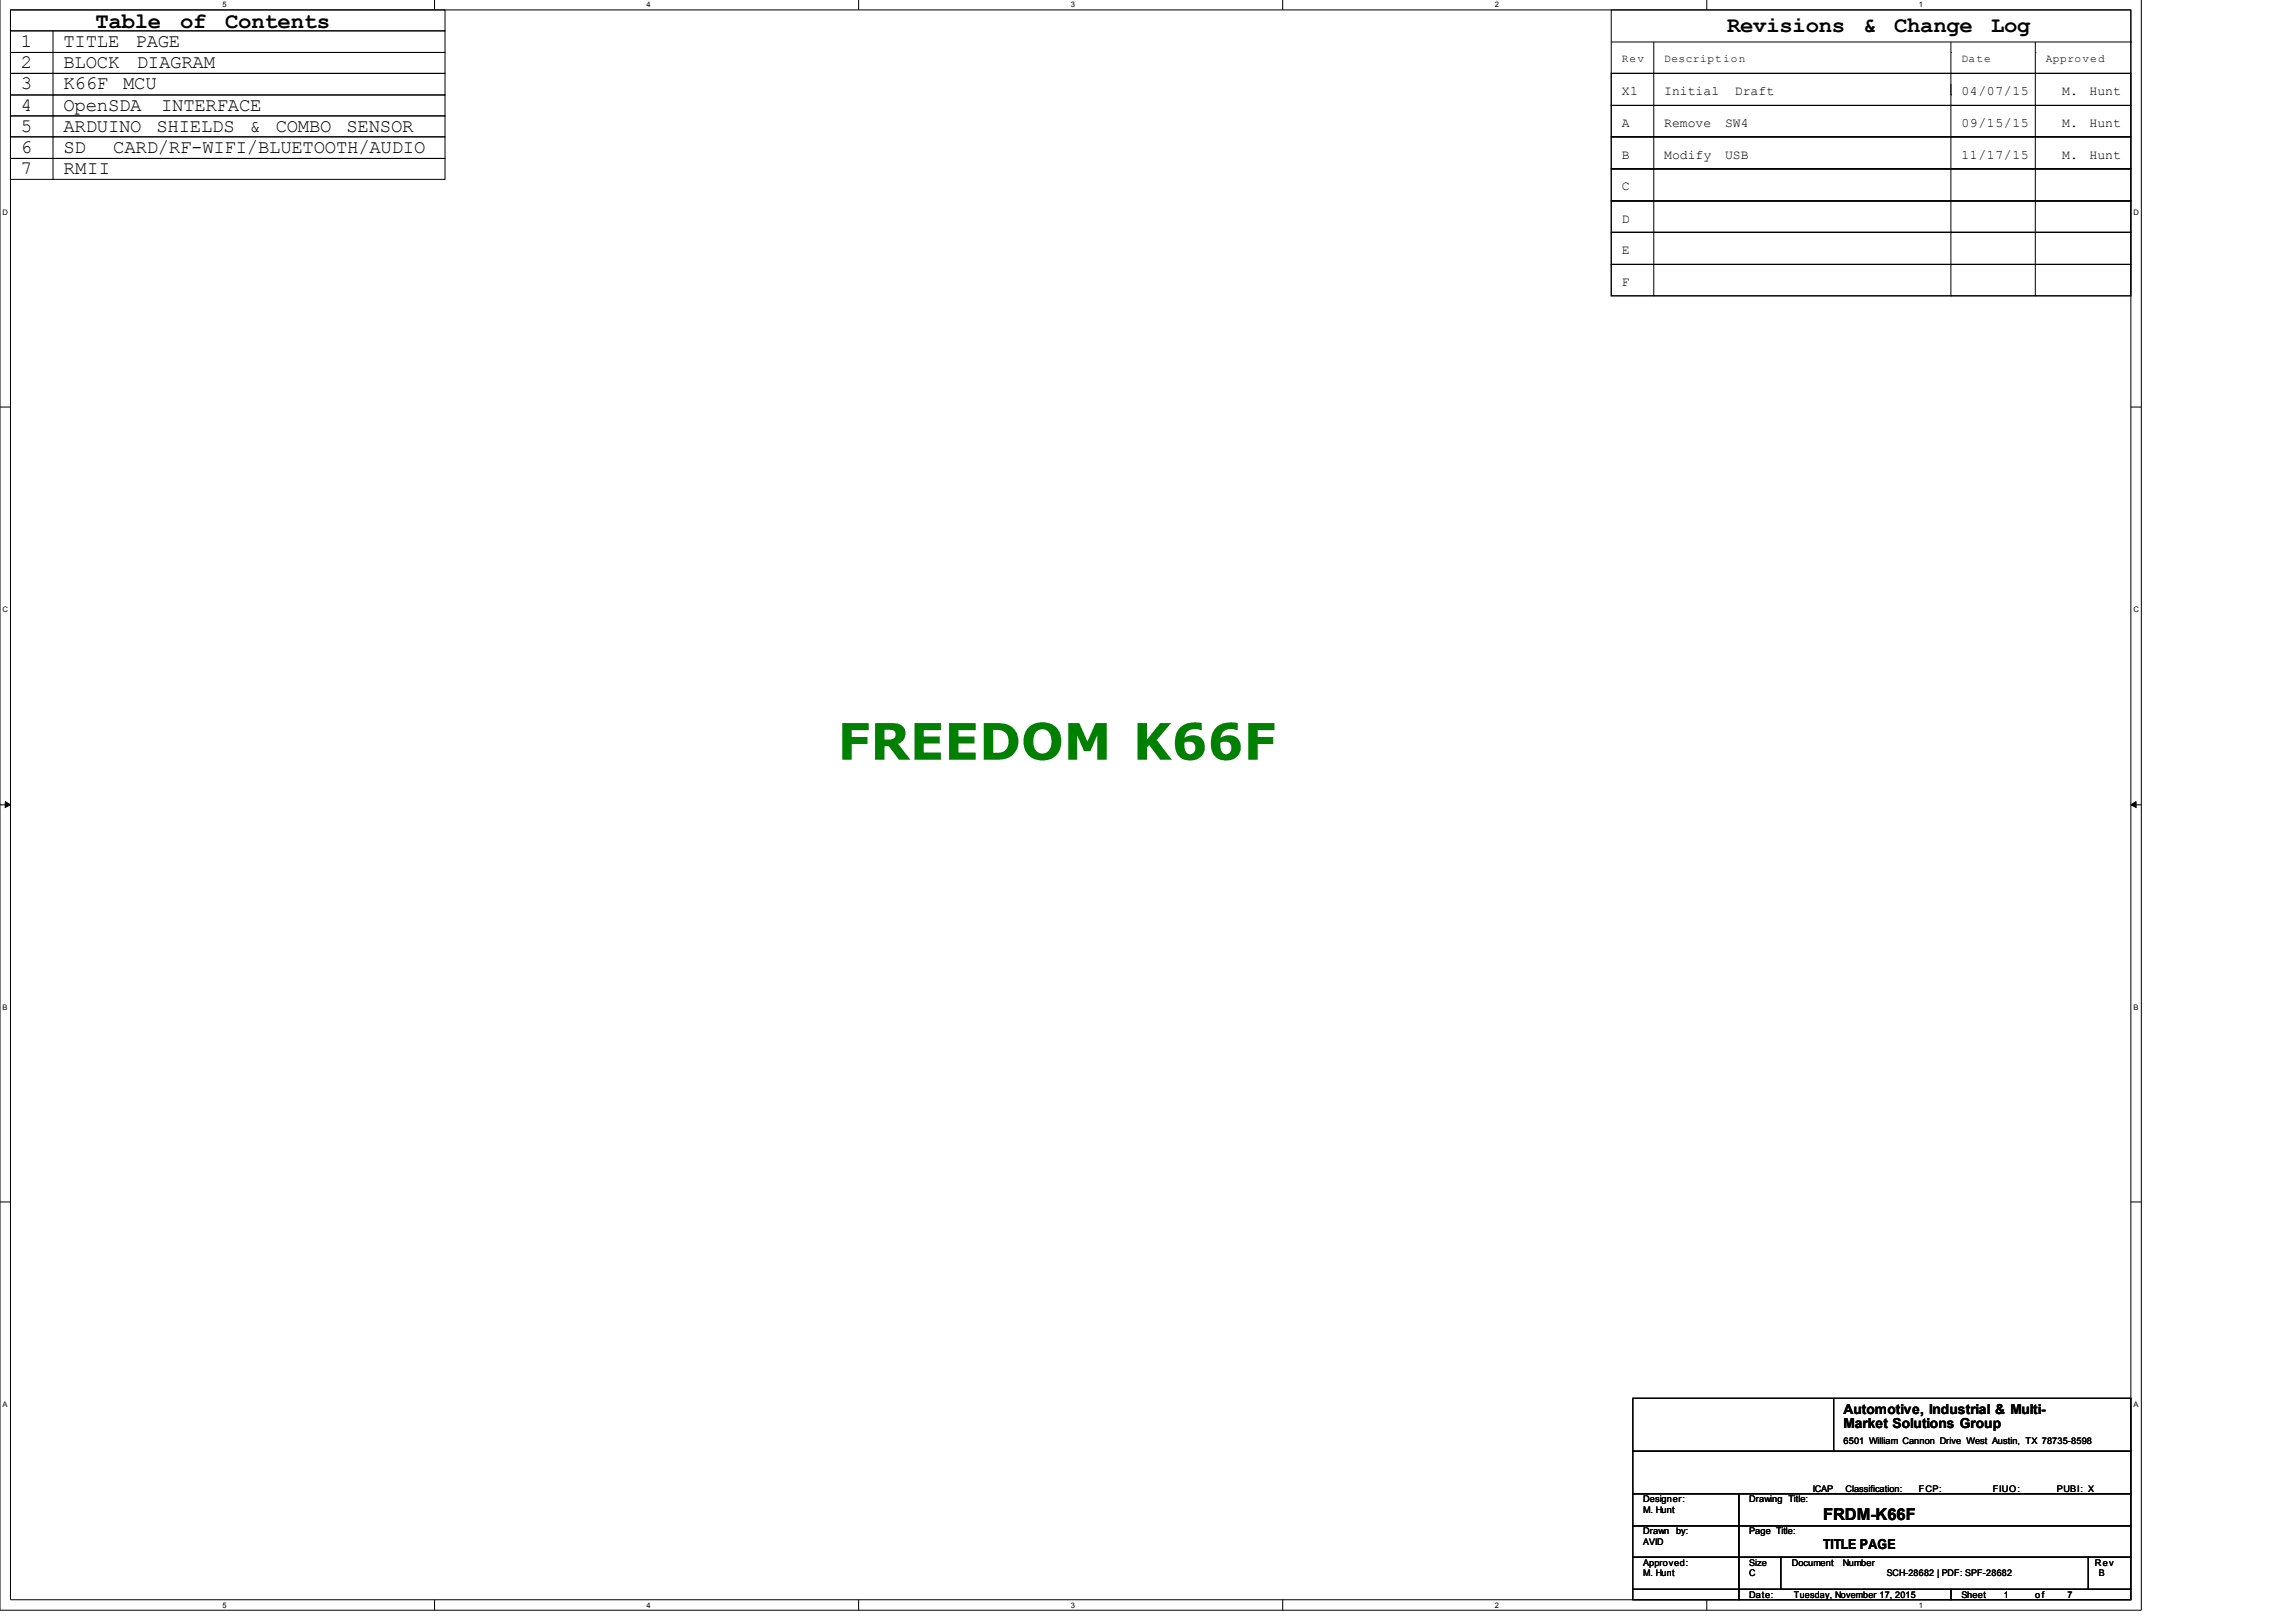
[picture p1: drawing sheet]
<svg xmlns="http://www.w3.org/2000/svg" width="297mm" height="210mm" viewBox="0 0 297 210" stroke-linecap="round" stroke-linejoin="round" font-family="sans-serif">
<defs><g id="words">
<text font-size="6.5" fill="#008000" x="108.4" y="98.3">FREEDOM K66F</text>
<g font-size="2.9">
<text x="12.4" y="3.6">Table</text>
<text x="23.3" y="3.6">of</text>
<text x="29.1" y="3.6">Contents</text>
<text x="223.4" y="4.1">Revisions</text>
<text x="241" y="4.1">&amp;</text>
<text x="245" y="4.1">Change</text>
<text x="257.6" y="4.1">Log</text>
</g>
<g font-size="2.5">
<text x="2.7" y="6">1</text>
<text x="2.7" y="8.8">2</text>
<text x="2.7" y="11.5">3</text>
<text x="8.2" y="8.8">BLOCK</text>
<text x="8.2" y="6">TITLE</text>
<text x="8.2" y="11.5">K66F</text>
<text x="15.9" y="11.5">MCU</text>
<text x="17.5" y="6">PAGE</text>
<text x="17.7" y="8.8">DIAGRAM</text>
<text x="2.7" y="17">5</text>
<text x="2.7" y="14.3">4</text>
<text x="8.2" y="14.3">OpenSDA</text>
<text x="8.2" y="17">ARDUINO</text>
<text x="20.2" y="17">SHIELDS</text>
<text x="20.8" y="14.3">INTERFACE</text>
<text x="32.3" y="17">&amp;</text>
<text x="35.7" y="17">COMBO</text>
<text x="44.8" y="17">SENSOR</text>
<text x="2.7" y="19.7">6</text>
<text x="2.7" y="22.5">7</text>
<text x="8.2" y="19.7">SD</text>
<text x="8.2" y="22.5">RMII</text>
<text x="14.7" y="19.7">CARD/RF-WIFI/BLUETOOTH/AUDIO</text>
</g>
<text font-size="2.1" x="235.9" y="196.7">FRDM-K66F</text>
<g font-size="1.8">
<text x="238.5" y="183">Automotive, Industrial &amp; Multi-</text>
<text x="238.5" y="184.8">Market Solutions Group</text>
<text x="235.9" y="200.4">TITLE PAGE</text>
</g>
<g font-size="1.7">
<text x="209.8" y="12.3">X1</text>
<text x="209.8" y="16.4">A</text>
<text x="215.3" y="12.3">Initial</text>
<text x="215.3" y="16.4">Remove</text>
<text x="223.2" y="16.4">SW4</text>
<text x="224.5" y="12.3">Draft</text>
<text x="253.7" y="12.3">04/07/15</text>
<text x="253.7" y="16.4">09/15/15</text>
<text x="266.8" y="12.3">M.</text>
<text x="266.8" y="16.4">M.</text>
<text x="270.3" y="12.3">Hunt</text>
<text x="270.3" y="16.4">Hunt</text>
<text x="209.8" y="20.6">B</text>
<text x="215.3" y="20.6">Modify</text>
<text x="223.2" y="20.6">USB</text>
<text x="253.7" y="20.6">11/17/15</text>
<text x="266.8" y="20.6">M.</text>
<text x="270.3" y="20.6">Hunt</text>
<text x="209.8" y="24.7">C</text>
<text x="209.8" y="28.8">D</text>
<text x="209.8" y="32.9">E</text>
<text x="209.8" y="37">F</text>
</g>
<g font-size="1.4">
<text x="209.8" y="8.1">Rev</text>
<text x="215.3" y="8.1">Description</text>
<text x="253.7" y="8.1">Date</text>
<text x="264.7" y="8.1">Approved</text>
</g>
<g font-size="1.2">
<text x="238.5" y="186.9">6501 William Cannon Drive West Austin, TX 78735-8598</text>
<text x="212.6" y="194.4">Designer:</text>
<text x="212.6" y="195.8">M. Hunt</text>
<text x="226.3" y="194.4">Drawing Title:</text>
<text x="234.5" y="193.1">ICAP</text>
<text x="238.8" y="193.1">Classification:</text>
<text x="248.2" y="193.1">FCP: ____</text>
<text x="257.8" y="193.1">FIUO: ____</text>
<text x="266.1" y="193.1">PUBI: X</text>
<text x="212.6" y="198.6">Drawn</text>
<text x="212.6" y="202.6">Approved:</text>
<text x="212.6" y="204">M. Hunt</text>
<text x="212.6" y="199.9">AVID</text>
<text x="216.8" y="198.6">by:</text>
<text x="226.3" y="202.6">Size</text>
<text x="226.3" y="198.6">Page Title:</text>
<text x="226.3" y="204">C</text>
<text x="231.8" y="202.6">Document</text>
<text x="238.4" y="202.6">Number</text>
<text x="244.1" y="204">SCH-28682 | PDF: SPF-28682</text>
<text x="271" y="202.6">Rev</text>
<text x="271.5" y="204">B</text>
<text x="226.3" y="206.8">Date:</text>
<text x="232.1" y="206.8">Tuesday, November 17, 2015</text>
<text x="253.7" y="206.8">Sheet</text>
<text x="259.2" y="206.8">1</text>
<text x="263.3" y="206.8">of</text>
<text x="267.5" y="206.8">7</text>
</g>
<g font-size="1">
<text x="28.8" y=".9">5</text>
<text x="83.7" y=".9">4</text>
<text x="138.5" y=".9">3</text>
<text x="193.4" y=".9">2</text>
<text x="248.2" y=".9">1</text>
<text x=".3" y="27.8">D</text>
<text x="276" y="27.8">D</text>
<text x=".3" y="79.2">C</text>
<text x="276" y="79.2">C</text>
<text x=".3" y="130.7">B</text>
<text x="276" y="130.7">B</text>
<text x=".3" y="182">A</text>
<text x="276" y="182">A</text>
<text x="28.8" y="208">5</text>
<text x="83.7" y="208">4</text>
<text x="138.5" y="208">3</text>
<text x="193.4" y="208">2</text>
<text x="248.2" y="208">1</text>
</g>
</g></defs>
<path d="M0 -.1v208.5h277v-208.5M1.4 1.3h274.3v205.7h-274.3z" fill="none" stroke="#000" stroke-width=".13"/>
<g fill="#fff">
<path d="M28.8 .1h.4v1h-.4z"/>
<path d="M28.8 207.2h.4v1h-.4z"/>
</g>
<path d="M56.2 -.1v1.4M56.2 207v1.4" fill="none" stroke="#000" stroke-width=".13"/>
<g fill="#fff">
<path d="M83.7 .1h.4v1h-.4z"/>
<path d="M83.7 207.2h.4v1h-.4z"/>
</g>
<path d="M111.1 -.1v1.4M111.1 207v1.4" fill="none" stroke="#000" stroke-width=".13"/>
<g fill="#fff">
<path d="M138.5 .1h.4v1h-.4z"/>
<path d="M138.5 207.2h.4v1h-.4z"/>
</g>
<path d="M165.9 -.1v1.4M165.9 207v1.4" fill="none" stroke="#000" stroke-width=".13"/>
<g fill="#fff">
<path d="M193.4 .1h.4v1h-.4z"/>
<path d="M193.4 207.2h.4v1h-.4z"/>
</g>
<path d="M220.8 -.1v1.4M220.8 207v1.4" fill="none" stroke="#000" stroke-width=".13"/>
<g fill="#fff">
<path d="M248.2 .1h.5v1h-.5z"/>
<path d="M248.2 207.2h.5v1h-.5z"/>
<path d="M.3 26.9h.5v1.1h-.5z"/>
<path d="M276 26.9h.5v1.1h-.5z"/>
<path d="M.3 78.3h.5v1h-.5z"/>
<path d="M276 78.3h.5v1h-.5z"/>
</g>
<path d="M0 52.7h1.4M275.7 52.7h1.3" fill="none" stroke="#000" stroke-width=".13"/>
<g fill="#fff">
<path d="M.3 129.8h.5v1h-.5z"/>
<path d="M276 129.8h.5v1h-.5z"/>
</g>
<path d="M0 104.2h1.4M275.7 104.2h1.3" fill="none" stroke="#000" stroke-width=".13"/>
<path d="M.7 103.7l.7 .5-.7 .3zM275.7 104.2l.7-.5v.8z" fill="#000" stroke="#000" stroke-width=".13"/>
<g fill="#fff">
<path d="M.3 181.2h.5v1h-.5z"/>
<path d="M276 181.2h.5v1h-.5z"/>
</g>
<g fill="none" stroke="#000" stroke-width=".13">
<path d="M1.4 1.3h56.2v2.7h-56.2zM1.4 4h56.2v2.8h-56.2zM1.4 6.8h56.2v2.7h-56.2zM1.4 9.5h56.2v2.8h-56.2zM1.4 15h56.2v2.7h-56.2zM1.4 12.3h56.2v2.7h-56.2zM1.4 17.7h56.2v2.8h-56.2zM6.9 6.8h.1M6.9 9.5h.1M6.9 12.3h.1M6.9 17.7h.1M6.9 15h.1"/>
<path d="M6.9 4v19.2M208.4 1.3h67.3v8.2h-67.3zM208.4 9.5h67.3v4.1h-67.3zM208.4 13.6h67.3v4.1h-67.3zM208.4 17.7h67.3v4.2h-67.3zM208.4 5.4h67.3M214 9.5h.1M214 13.6h.1M214 17.7h.1M214 5.4v32.9M252.4 6.8h.1M252.4 9.5h.1"/>
<path d="M252.4 12.3h.1M252.4 13.6h.1M252.4 17.7h.1M252.4 5.4v32.9M263.3 6.8h.1M263.3 9.5h.1M263.3 13.6h.1M263.3 17.7h.1M263.3 5.4v32.9M275.7 5.4h.1M1.4 20.5h56.2v2.7h-56.2zM6.9 20.5h.1"/>
<path d="M6.9 23.2h.1M208.4 21.9h67.3v4.1h-67.3zM208.4 26h67.3v4.1h-67.3zM208.4 30.1h67.3v4.1h-67.3zM208.4 34.2h67.3v4.1h-67.3zM214 21.9h.1M214 26h.1M214 30.1h.1M214 34.2h.1M214 38.3h.1M252.4 21.9h.1M252.4 26h.1"/>
<path d="M252.4 30.1h.1M252.4 34.2h.1M252.4 38.3h.1M263.3 21.9h.1M263.3 26h.1M263.3 30.1h.1M263.3 34.2h.1M263.3 38.3h.1M0 155.5h1.4M275.7 155.5h1.3M211.2 193.3h13.8v4.2h-13.8zM211.2 197.5h13.8v4h-13.8z"/>
<path d="M211.2 187.8h64.5v5.5h-64.5zM211.2 180.9h64.5v6.9h-64.5zM225 193.3h50.7v4.2h-50.7zM225 197.5h50.7v4h-50.7zM237.2 187.8h.1M237.2 180.9v6.9M211.2 201.5h13.8v4.2h-13.8zM211.2 205.7h13.8v1.3h-13.8zM225 201.5h5.4v4.2h-5.4zM225 205.7h27.4v1.3h-27.4zM230.4 201.5h39.8v4.2h-39.8zM252.4 205.7h23.3v1.3h-23.3z"/>
<path d="M270.2 201.5h5.5v4.2h-5.5z"/>
</g>
<use href="#words"/>
</svg>
